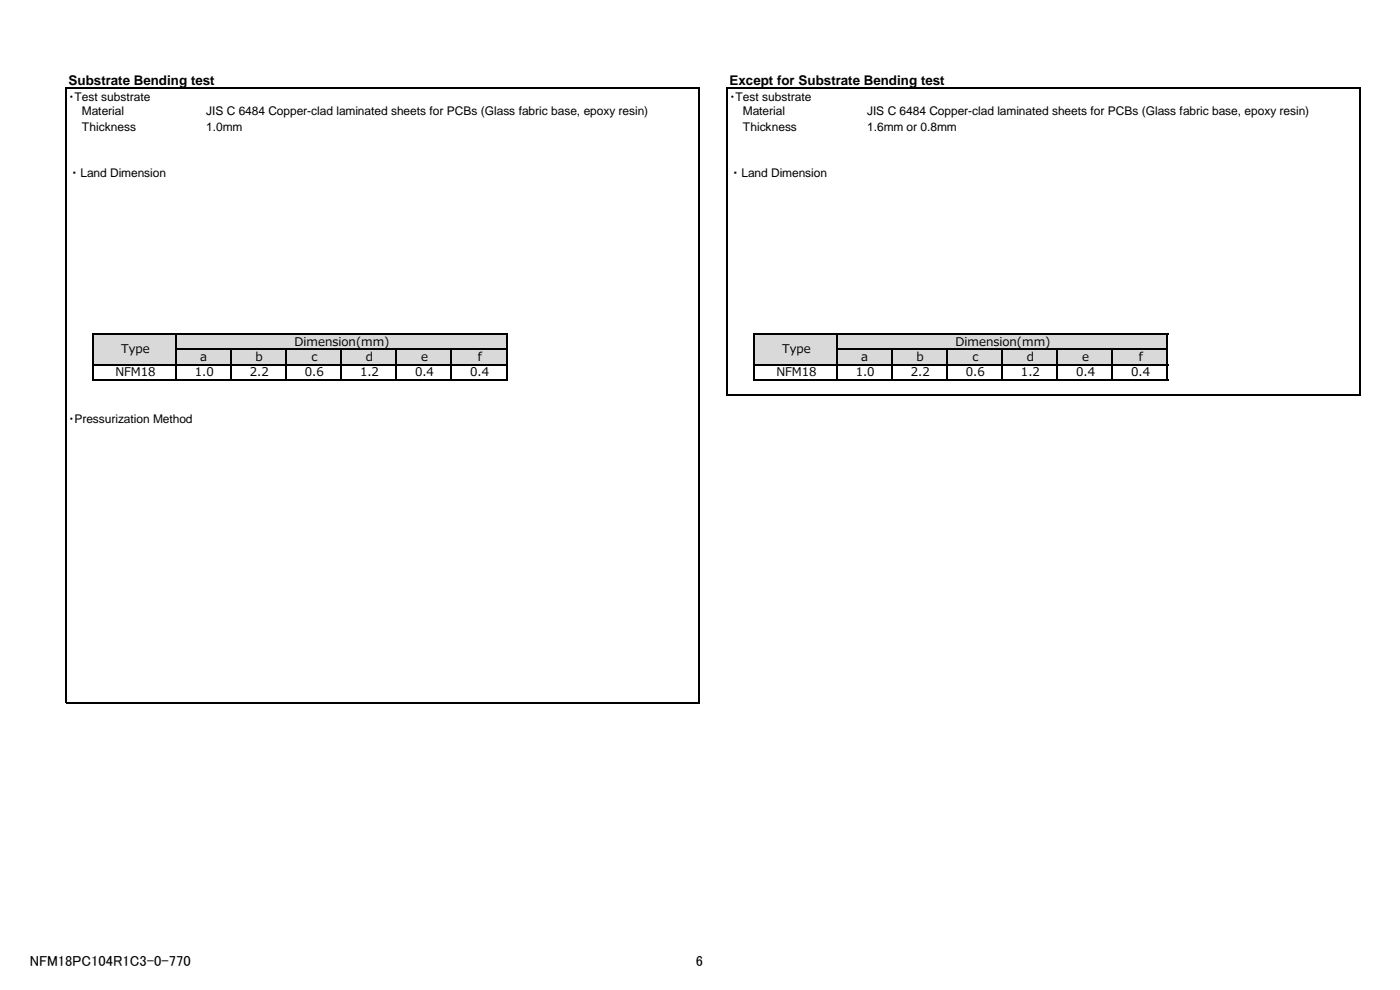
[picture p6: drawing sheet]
<svg xmlns="http://www.w3.org/2000/svg" width="297mm" height="210mm" viewBox="0 0 297 210" stroke-linecap="round" stroke-linejoin="round" font-family="sans-serif">
<defs><g id="words">
<g font-size="3.1">
<text x="6.3" y="205">NFM18PC104R1C3-0-770</text>
<text x="147.6" y="205">6</text>
</g>
<g font-size="2.8">
<text x="14.6" y="18">Substrate Bending test</text>
<text x="154.8" y="18">Except for Substrate Bending test</text>
</g>
<g font-size="2.5">
<text x="14.5" y="21.3">・Test substrate</text>
<text x="154.7" y="21.3">・Test substrate</text>
<text x="17.4" y="24.5">Material</text>
<text x="17.4" y="27.7">Thickness</text>
<text x="43.7" y="24.5">JIS C 6484 Copper-clad laminated sheets for PCBs (Glass fabric base, epoxy resin)</text>
<text x="43.7" y="27.7">1.0mm</text>
<text x="157.6" y="24.5">Material</text>
<text x="157.6" y="27.7">Thickness</text>
<text x="184" y="24.5">JIS C 6484 Copper-clad laminated sheets for PCBs (Glass fabric base, epoxy resin)</text>
<text x="184" y="27.7">1.6mm or 0.8mm</text>
<text x="14.5" y="37.5">・Land Dimension</text>
<text x="154.7" y="37.5">・Land Dimension</text>
<text x="25.7" y="74.9">Type</text>
<text x="42.5" y="76.6">a</text>
<text x="54.2" y="76.6">b</text>
<text x="62.5" y="73.3">Dimension(mm)</text>
<text x="66.1" y="76.6">c</text>
<text x="77.6" y="76.6">d</text>
<text x="89.3" y="76.6">e</text>
<text x="101.4" y="76.6">f</text>
<text x="165.9" y="74.9">Type</text>
<text x="182.7" y="76.6">a</text>
<text x="194.5" y="76.6">b</text>
<text x="202.7" y="73.3">Dimension(mm)</text>
<text x="206.3" y="76.6">c</text>
<text x="217.8" y="76.6">d</text>
<text x="229.6" y="76.6">e</text>
<text x="241.6" y="76.6">f</text>
<text x="24.5" y="79.8">NFM18</text>
<text x="41.3" y="79.8">1.0</text>
<text x="53" y="79.8">2.2</text>
<text x="64.7" y="79.8">0.6</text>
<text x="76.4" y="79.8">1.2</text>
<text x="88.1" y="79.8">0.4</text>
<text x="99.8" y="79.8">0.4</text>
<text x="164.7" y="79.8">NFM18</text>
<text x="181.6" y="79.8">1.0</text>
<text x="193.2" y="79.8">2.2</text>
<text x="204.9" y="79.8">0.6</text>
<text x="216.6" y="79.8">1.2</text>
<text x="228.3" y="79.8">0.4</text>
<text x="240" y="79.8">0.4</text>
<text x="14.5" y="89.8">・Pressurization Method</text>
</g>
</g></defs>
<path d="M19.8 70.8h87.7v6.6h-87.7z" fill-rule="evenodd" fill="#d9d9d9"/>
<path d="M107.5 70.8h52.6v6.6h-52.6z" fill-rule="evenodd" fill="#fff"/>
<path d="M160 70.8h87.7v6.6h-87.7z" fill-rule="evenodd" fill="#d9d9d9"/>
<g fill="#fff">
<path d="M247.7 70.8h40.9v6.6h-40.9z" fill-rule="evenodd"/>
<path d="M8.2 77.4h11.7v3.3h-11.7z" fill-rule="evenodd"/>
<path d="M107.5 77.4h52.6v3.3h-52.6z" fill-rule="evenodd"/>
<path d="M247.7 77.4h40.9v3.3h-40.9z" fill-rule="evenodd"/>
<path d="M8.2 80.6h280.4v6.6h-280.4z" fill-rule="evenodd"/>
<path d="M8.2 87.1h5.8v3.3h-5.8z" fill-rule="evenodd"/>
<path d="M14 87.1h5.9v3.3h-5.9z" fill-rule="evenodd"/>
<path d="M19.8 87.1h268.8v3.3h-268.8z" fill-rule="evenodd"/>
<path d="M8.2 90.4h280.4v62h-280.4z" fill-rule="evenodd"/>
</g>
<g fill="none" stroke="#000" stroke-width=".25">
<path d="M14 18.5v130.7M14.1 18.7h134.4M148.4 18.8v130.4M154.2 18.5v65.5M154.3 18.7h134.4M288.6 18.8v65.2M19.8 70.7v10M19.9 70.8h87.7M19.9 77.4h87.7M37.3 71v9.7M37.5 74.1h70.1M49 74.2v6.5"/>
<path d="M60.7 74.2v6.5M72.4 74.2v6.5M84.1 74.2v6.5M95.8 74.2v6.5M107.5 71v9.7M160 70.7v10M160.2 70.8h87.6M160.2 77.4h87.6M177.6 71v9.7M177.7 74.1h70.1M189.3 74.2v6.5M200.9 74.2v6.5"/>
<path d="M212.6 74.2v6.5M224.3 74.2v6.5M236 74.2v6.5M247.7 71v9.7M19.9 80.6h87.7M154.3 83.9h134.4M160.2 80.6h87.6M14.1 149.1h134.4"/>
</g>
<use href="#words"/>
</svg>
